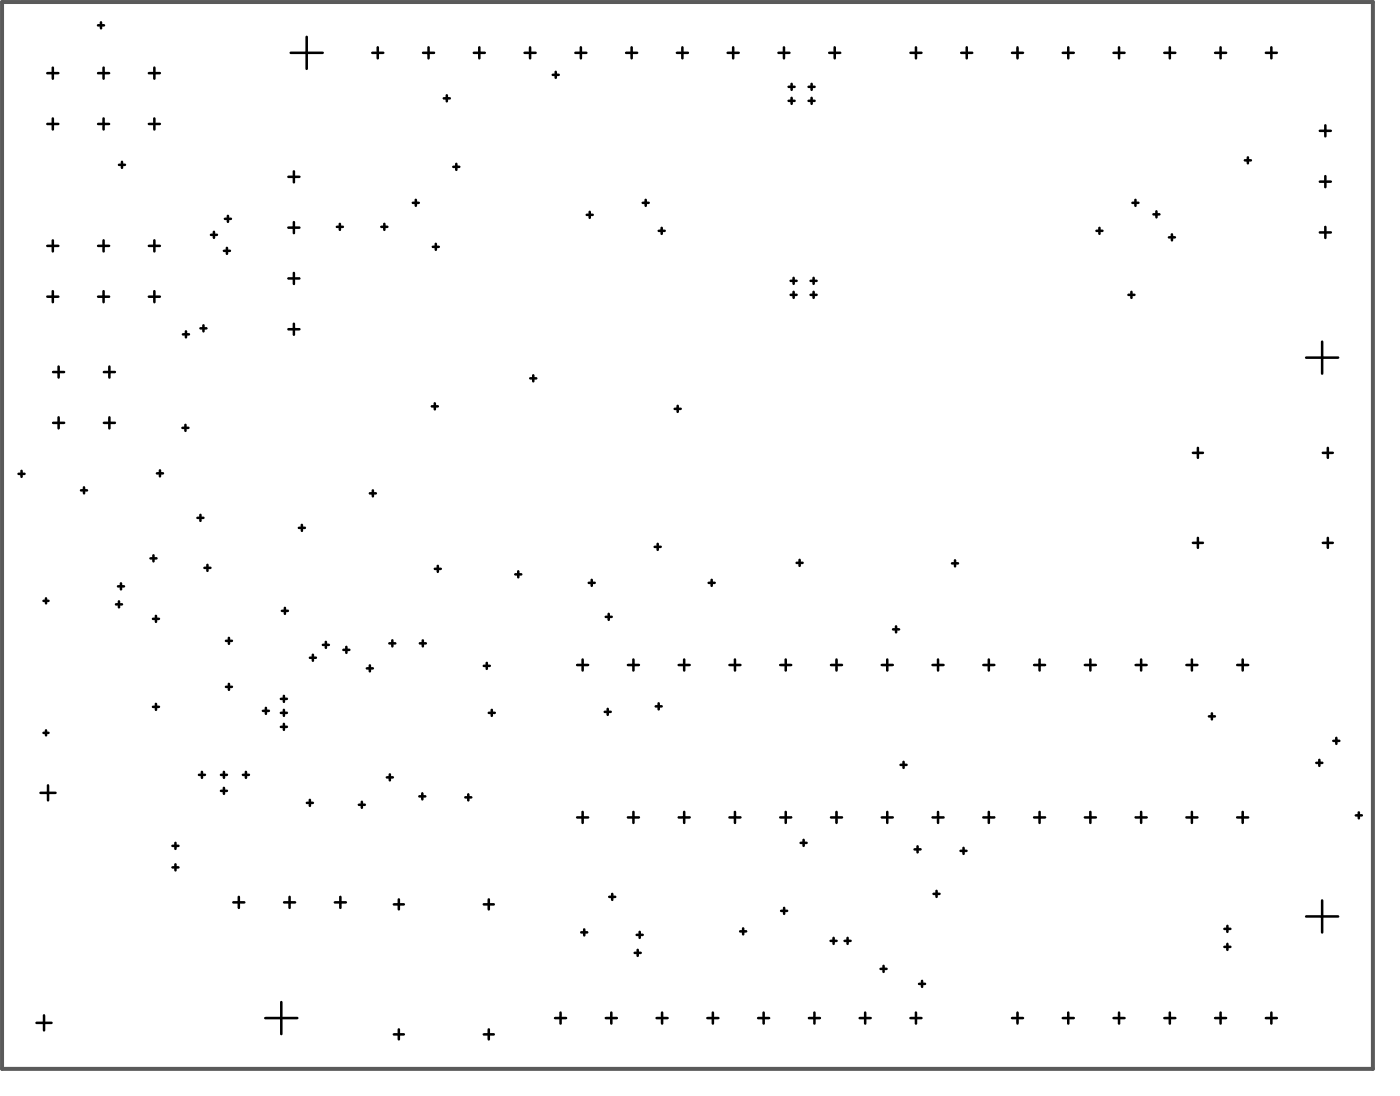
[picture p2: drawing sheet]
<svg xmlns="http://www.w3.org/2000/svg" width="233mm" height="182mm" viewBox="0 0 233 182" stroke-linecap="round" stroke-linejoin="round" font-family="sans-serif">
<path d="M.3 .3h228.4v177.6h-228.4z" fill="none" stroke="#5a5a5a" stroke-width=".67"/>
<g fill="none" stroke="#000" stroke-width=".42">
<path d="M7.9 12.2h1.8M8.8 11.3v1.8M8.8 19.7v1.8M16.3 4.2h1M16.3 12.2h1.9M16.8 3.7v1M17.3 11.3v1.8M17.3 19.7v1.8M24.8 12.2h1.8M25.7 11.3v1.8M25.7 19.7v1.8M48.4 8.8h5.3"/>
<path d="M51.1 6.1v5.4M62 8.8h1.8M62.9 7.9v1.8M70.5 8.8h1.8M71.4 7.9v1.8M73.9 16.4h1M74.4 15.9v1M78.9 8.8h1.9M79.8 7.9v1.8M87.4 8.8h1.8M88.3 7.9v1.8M92.1 12.5h1"/>
<path d="M92.6 12v1M95.8 8.8h1.9M96.7 7.9v1.8M104.3 8.8h1.8M105.2 7.9v1.8M112.7 8.8h1.9M113.7 7.9v1.8M121.2 8.8h1.8M122.1 7.9v1.8M129.7 8.8h1.8M130.6 7.9v1.8M131.4 14.5h1"/>
<path d="M131.4 16.8h1M131.9 14v.9M131.9 16.3v1M134.7 14.5h1M134.7 16.8h1M135.2 14v.9M135.2 16.3v1M138.1 8.8h1.8M139 7.9v1.8M151.6 8.8h1.9M152.6 7.9v1.8M160.1 8.8h1.8"/>
<path d="M161 7.9v1.8M168.6 8.8h1.8M169.5 7.9v1.8M177 8.8h1.8M177.9 7.9v1.8M185.5 8.8h1.8M186.4 7.9v1.8M193.9 8.8h1.9M194.8 7.9v1.8M202.4 8.8h1.8M203.3 7.9v1.8M210.8 8.8h1.9"/>
<path d="M211.8 7.9v1.8M7.9 20.6h1.8M16.3 20.6h1.9M19.8 27.4h1M20.3 26.9v1M24.8 20.6h1.8M35.1 39.1h1M35.6 38.6v1M37.5 36.4h1M38 35.9v1M48 37.9h1.9M48 29.4h1.9"/>
<path d="M49 28.5v1.8M49 37v1.8M56.1 37.7h1M56.6 37.2v1M63.5 37.7h1M64 37.2v1M68.8 33.8h1M69.3 33.3v1M75.5 27.8h1M76 27.3v1M97.7 35.8h1M98.2 35.3v1"/>
<path d="M107 33.8h1M107.5 33.3v1M109.7 38.4h1M110.2 37.9v1M182.6 38.4h1M183.1 37.9v1M188.6 33.8h1M189.1 33.3v1M192.1 35.7h1M192.6 35.2v1M194.7 39.5h1M195.2 39v1"/>
<path d="M207.3 26.7h1M207.8 26.2v1M219.8 21.8h1.9M219.8 30.2h1.9M219.8 38.7h1.9M220.7 20.9v1.8M220.7 29.3v1.8M220.7 37.8v1.8M7.9 49.4h1.8M7.9 40.9h1.8M8.8 40v1.8M8.8 48.5v1.8"/>
<path d="M16.3 49.4h1.9M16.3 40.9h1.9M17.3 40v1.8M17.3 48.5v1.8M24.8 49.4h1.8M24.8 40.9h1.8M25.7 40v1.8M25.7 48.5v1.8M30.5 55.6h1M31 55.1v1M33.4 54.6h1M33.9 54.1v1"/>
<path d="M37.3 41.7h1M37.8 41.2v1M48 54.8h1.9M48 46.3h1.9M49 45.4v1.9M49 53.9v1.8M72.1 41.1h1M72.6 40.6v1M131.7 49.1h1M131.7 46.7h1M132.2 46.2v1M132.2 48.6v1"/>
<path d="M135 49.1h1M135 46.7h1M135.5 46.2v1M135.5 48.6v1M188 49.1h1M188.5 48.6v1M217.6 59.5h5.3M220.2 56.9v5.3M3.1 78.9h1M3.6 78.4v1M8.8 61.9h1.9M8.8 70.4h1.9"/>
<path d="M9.8 61v1.8M9.8 69.5v1.8M17.3 61.9h1.8M17.3 70.4h1.8M18.2 61v1.8M18.2 69.5v1.8M26.1 78.8h1M26.6 78.3v1M30.4 71.2h1M30.9 70.7v1M71.9 67.6h1M72.4 67.1v1"/>
<path d="M88.3 63h1M88.8 62.5v1M112.4 68h1M112.9 67.5v1M198.7 75.4h1.7M199.5 74.5v1.7M220.3 75.4h1.7M221.2 74.5v1.7M7.2 100h.9M7.7 99.6v.8M13.5 81.6h1M14 81.1v1"/>
<path d="M19.7 97.6h1M20.2 97.1v1M25.1 92.9h1M25.6 92.4v1M32.9 86.2h1M33.4 85.7v1M34.1 94.5h.9M34.6 94v1M49.8 87.8h1M50.3 87.3v1M61.6 82.1h1M62.1 81.6v1"/>
<path d="M72.4 94.7h1M72.9 94.2v1M85.8 95.6h1M86.3 95.1v1M98.1 97h1M98.6 96.5v1M109 91h1M109.5 90.5v1M118 97h1M118.5 96.5v1M132.7 93.7h1M133.2 93.2v1"/>
<path d="M158.6 93.7h1M159.1 93.2v1M198.7 90.3h1.7M199.5 89.5v1.7M220.3 90.3h1.7M221.2 89.5v1.7M19.3 100.6h1M19.8 100.1v1M25.5 103h1M25.5 117.6h1M26 102.5v1M26 117.1v1"/>
<path d="M37.6 114.3h1M37.6 106.6h1M38.1 106.1v1M38.1 113.8v1M43.8 118.3h1M44.3 117.8v1M46.8 118.6h1M46.8 116.3h1M47 101.7h1M47.3 115.8v1M47.3 118.1v1M47.5 101.2v1"/>
<path d="M51.6 109.5h1M52.1 109v1M53.8 107.3h1M54.3 106.8v1M57.2 108.1h1M57.7 107.6v1M61.1 111.2h1M61.6 110.7v1M64.8 107.1h1M65.3 106.6v1M69.9 107.1h1M70.4 106.6v1"/>
<path d="M80.6 110.8h1M81.1 110.3v1M81.4 118.6h1M81.9 118.1v1M96.1 110.7h1.9M97 109.7v1.9M100.7 118.5h1M100.9 102.7h1M101.2 118v1M101.4 102.2v1M104.6 110.7h1.8M105.5 109.7v1.9"/>
<path d="M109.2 117.5h1M109.7 117v1M113 110.7h1.9M114 109.7v1.9M121.5 110.7h1.8M122.4 109.7v1.9M130 110.7h1.8M130.9 109.7v1.9M138.4 110.7h1.8M139.3 109.7v1.9M146.9 110.7h1.8M147.8 109.7v1.9"/>
<path d="M148.8 104.7h.9M149.3 104.2v1M155.3 110.7h1.9M156.2 109.7v1.9M163.8 110.7h1.8M164.7 109.7v1.9M172.2 110.7h1.9M173.2 109.7v1.9M180.7 110.7h1.8M181.6 109.7v1.9M189.2 110.7h1.8M190.1 109.7v1.9"/>
<path d="M197.6 110.7h1.8M198.5 109.7v1.9M201.4 119.2h1M201.9 118.7v1M206.1 110.7h1.8M207 109.7v1.9M6.8 131.9h2.4M7.2 122h.9M7.7 121.5v.9M8 130.7v2.5M33.1 128.9h1M33.6 128.4v1"/>
<path d="M36.8 128.9h1M36.8 131.6h1M37.3 128.4v1M37.3 131.1v1M40.5 128.9h1M41 128.4v1M46.8 121h1M47.3 120.5v1M51.1 133.6h1M51.6 133.1v1M59.8 133.9h1M60.3 133.4v1"/>
<path d="M64.4 129.4h1M64.9 128.9v1M69.8 132.5h1M70.3 132v1M77.5 132.7h1M78 132.2v1M96.1 136h1.9M97 135.1v1.8M104.6 136h1.8M105.5 135.1v1.8M113 136h1.9M114 135.1v1.8"/>
<path d="M121.5 136h1.8M122.4 135.1v1.8M130 136h1.8M130.9 135.1v1.8M133.9 139.8v1M138.4 136h1.8M139.3 135.1v1.8M146.9 136h1.8M147.8 135.1v1.8M150 127.3h1M150.5 126.8v1M155.3 136h1.9"/>
<path d="M156.2 135.1v1.8M163.8 136h1.8M164.7 135.1v1.8M172.2 136h1.9M173.2 135.1v1.8M180.7 136h1.8M181.6 135.1v1.8M189.2 136h1.8M190.1 135.1v1.8M197.6 136h1.8M198.5 135.1v1.8M206.1 136h1.8"/>
<path d="M207 135.1v1.8M219.3 126.9h1M219.8 126.4v1M222.1 123.3h1M222.6 122.8v1M225.8 135.7h1M226.3 135.2v1M28.7 144.3h1M28.7 140.8h1M29.2 140.3v1M29.2 143.8v1M38.9 150.2h1.8"/>
<path d="M39.8 149.2v1.9M47.3 150.2h1.9M48.2 149.2v1.9M55.8 150.2h1.8M56.7 149.2v1.9M65.6 150.5h1.7M66.4 149.7v1.6M80.6 150.5h1.6M81.4 149.7v1.6M96.8 155.2h1M97.3 154.7v1M101.5 149.2h1"/>
<path d="M102 148.7v1M105.7 158.6h1M106.1 155.6h.9M106.2 158.1v1M106.6 155.1v1M123.3 155h1M123.8 154.5v1M130.1 151.6h1M130.6 151.1v1M133.4 140.3h1M138.3 156.6h1M138.8 156.1v1"/>
<path d="M140.7 156.6h1M141.2 156.1v1M152.3 141.3h1M152.8 140.8v1M155.5 148.7h1M156 148.2v1M160 141.6h1M160.5 141.1v1M203.9 157.6h1M203.9 154.6h1M204.4 154.1v1M204.4 157.1v1"/>
<path d="M217.6 152.5h5.3M220.2 149.8v5.4M6.1 170.2h2.5M7.3 169v2.5M44.2 169.4h5.3M46.9 166.8v5.3M65.6 172.1h1.7M66.4 171.3v1.7M80.6 172.1h1.6M81.4 171.3v1.7M92.4 169.4h1.9M93.4 168.5v1.8"/>
<path d="M100.9 169.4h1.8M101.8 168.5v1.8M109.4 169.4h1.8M110.3 168.5v1.8M117.8 169.4h1.9M118.7 168.5v1.8M126.3 169.4h1.8M127.2 168.5v1.8M134.7 169.4h1.9M135.6 168.5v1.8M143.2 169.4h1.8M144.1 168.5v1.8"/>
<path d="M146.7 161.2h1M147.2 160.7v1M151.6 169.4h1.9M152.6 168.5v1.8M153.1 163.7h1M153.6 163.2v1M168.6 169.4h1.8M169.5 168.5v1.8M177 169.4h1.8M177.9 168.5v1.8M185.5 169.4h1.8M186.4 168.5v1.8"/>
<path d="M193.9 169.4h1.9M194.8 168.5v1.8M202.4 169.4h1.8M203.3 168.5v1.8M210.8 169.4h1.9M211.8 168.5v1.8"/>
</g>
</svg>
